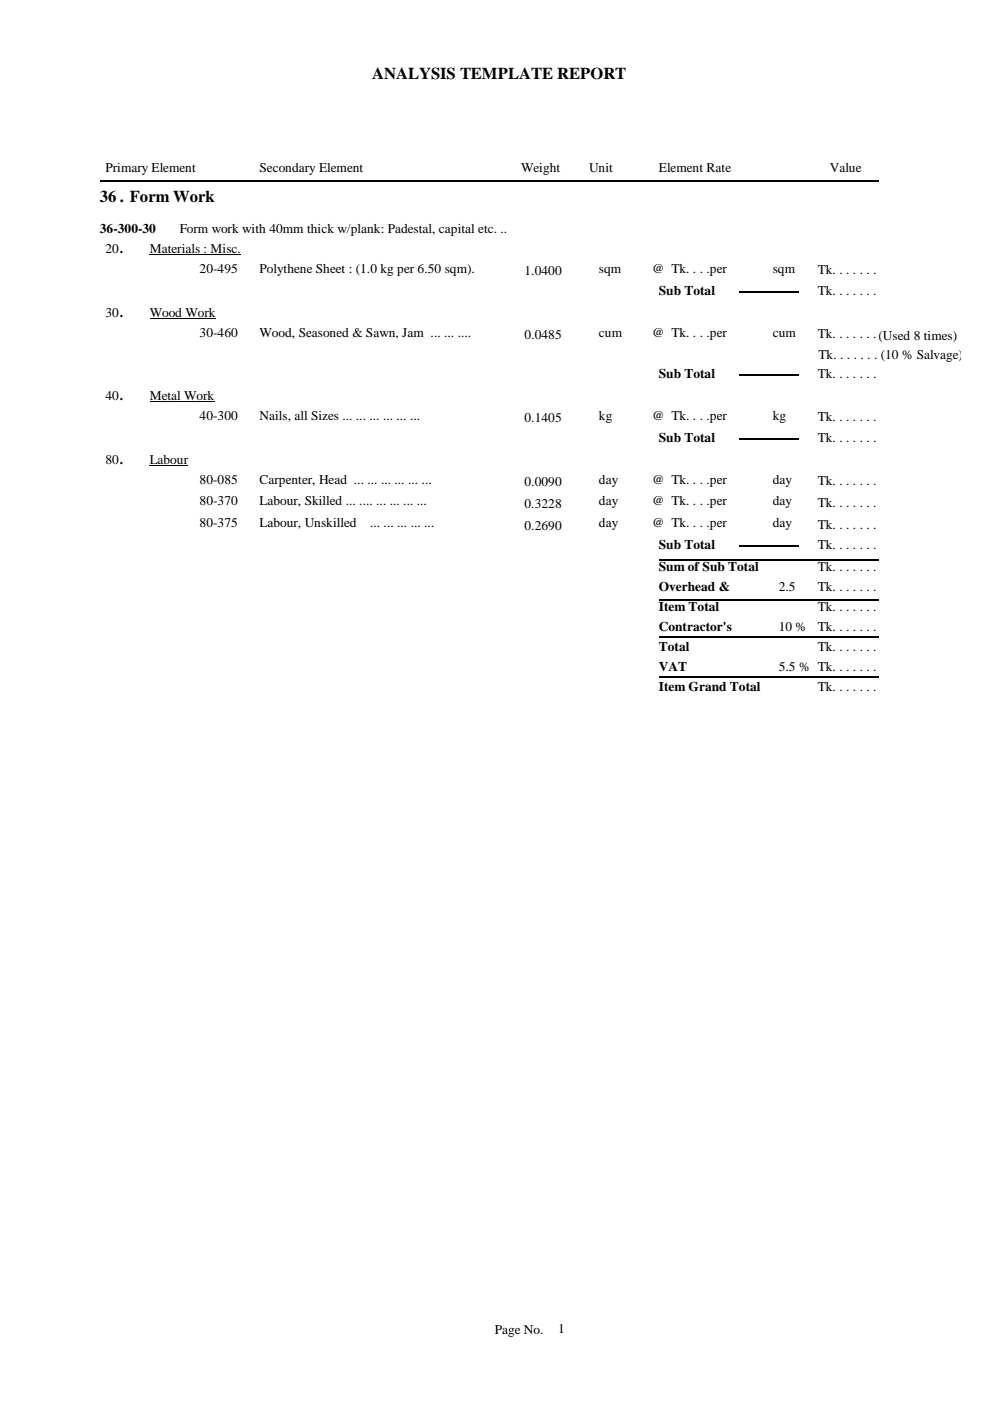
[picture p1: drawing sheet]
<svg xmlns="http://www.w3.org/2000/svg" width="210mm" height="297mm" viewBox="0 0 210 297" stroke-linecap="round" stroke-linejoin="round" font-family="sans-serif">
<defs><g id="words">
<g font-size="3.5">
<text x="78.9" y="16.7">ANALYSIS TEMPLATE REPORT</text>
<text x="21.2" y="42.8">36 . Form Work</text>
</g>
<g font-size="2.8">
<text x="22.4" y="36.6">Primary Element</text>
<text x="55" y="36.6">Secondary Element</text>
<text x="110.5" y="36.6">Weight</text>
<text x="124.9" y="36.6">Unit</text>
<text x="139.7" y="36.6">Element Rate</text>
<text x="175.9" y="36.6">Value</text>
<text x="21.2" y="49.5">36-300-30</text>
<text x="22.4" y="53.6">20.</text>
<text x="31.7" y="53.6">Materials : Misc.</text>
<text x="38.1" y="49.5">Form work with 40mm thick w/plank: Padestal, capital etc. ..</text>
<text x="42.3" y="57.9">20-495</text>
<text x="55" y="57.9">Polythene Sheet : (1.0 kg per 6.50 sqm).</text>
<text x="111.2" y="58.4">1.0400</text>
<text x="127" y="57.9">sqm</text>
<text x="138.3" y="57.9">@ Tk. . . .per</text>
<text x="163.8" y="57.9">sqm</text>
<text x="173.4" y="58.1">Tk. . . . . . .</text>
<text x="139.7" y="62.5">Sub Total</text>
<text x="173.4" y="62.5">Tk. . . . . . .</text>
<text x="22.4" y="67.2">30.</text>
<text x="31.7" y="67.2">Wood Work</text>
<text x="42.3" y="71.4">30-460</text>
<text x="55" y="71.4">Wood, Seasoned &amp; Sawn, Jam ... ... ....</text>
<text x="111.2" y="71.9">0.0485</text>
<text x="127" y="71.4">cum</text>
<text x="138.3" y="71.4">@ Tk. . . .per</text>
<text x="163.8" y="71.4">cum</text>
<text x="173.4" y="71.7">Tk. . . . . . .(Used 8 times)</text>
<text x="173.6" y="76.1">Tk. . . . . . . (10 % Salvage)</text>
<text x="139.7" y="80.1">Sub Total</text>
<text x="173.4" y="80.1">Tk. . . . . . .</text>
<text x="22.4" y="84.7">40.</text>
<text x="31.7" y="84.7">Metal Work</text>
<text x="42.3" y="89">40-300</text>
<text x="55" y="89">Nails, all Sizes ... ... ... ... ... ...</text>
<text x="111.2" y="89.5">0.1405</text>
<text x="127" y="89">kg</text>
<text x="138.3" y="89">@ Tk. . . .per</text>
<text x="163.8" y="89">kg</text>
<text x="173.4" y="89.2">Tk. . . . . . .</text>
<text x="139.7" y="93.6">Sub Total</text>
<text x="173.4" y="93.6">Tk. . . . . . .</text>
<text x="22.4" y="98.3">80.</text>
<text x="31.7" y="98.3">Labour</text>
<text x="42.3" y="102.5">80-085</text>
<text x="42.3" y="107.2">80-370</text>
<text x="55" y="102.5">Carpenter, Head ... ... ... ... ... ...</text>
<text x="55" y="107.2">Labour, Skilled ... .... ... ... ... ...</text>
<text x="111.2" y="103">0.0090</text>
<text x="111.2" y="107.7">0.3228</text>
<text x="127" y="102.5">day</text>
<text x="127" y="107.2">day</text>
<text x="138.3" y="102.5">@ Tk. . . .per</text>
<text x="138.3" y="107.2">@ Tk. . . .per</text>
<text x="163.8" y="102.5">day</text>
<text x="163.8" y="107.2">day</text>
<text x="173.4" y="102.8">Tk. . . . . . .</text>
<text x="173.4" y="107.4">Tk. . . . . . .</text>
<text x="42.3" y="111.8">80-375</text>
<text x="55" y="111.8">Labour, Unskilled</text>
<text x="78.5" y="111.8">... ... ... ... ...</text>
<text x="111.2" y="112.3">0.2690</text>
<text x="127" y="111.8">day</text>
<text x="138.3" y="111.8">@ Tk. . . .per</text>
<text x="163.8" y="111.8">day</text>
<text x="173.4" y="112.1">Tk. . . . . . .</text>
<text x="139.7" y="116.5">Sub Total</text>
<text x="173.4" y="116.5">Tk. . . . . . .</text>
<text x="139.7" y="121.1">Sum of Sub Total</text>
<text x="139.7" y="125.4">Overhead &amp;</text>
<text x="165.1" y="125.4">2.5</text>
<text x="173.4" y="125.4">Tk. . . . . . .</text>
<text x="173.4" y="121.1">Tk. . . . . . .</text>
<text x="139.7" y="128.7">Estt.</text>
<text x="139.7" y="129.6">Item Total</text>
<text x="165.1" y="128.7">%</text>
<text x="173.4" y="129.6">Tk. . . . . . .</text>
<text x="139.7" y="133.8">Contractor's</text>
<text x="139.7" y="137.2">Profit</text>
<text x="165.1" y="133.8">10 %</text>
<text x="173.4" y="133.8">Tk. . . . . . .</text>
<text x="139.7" y="138.1">Total</text>
<text x="139.7" y="142.3">VAT</text>
<text x="165.1" y="142.3">5.5 % Tk. . . . . . .</text>
<text x="173.4" y="138.1">Tk. . . . . . .</text>
<text x="139.7" y="146.5">Item Grand Total</text>
<text x="173.4" y="146.5">Tk. . . . . . .</text>
<text x="104.9" y="282.7">Page No.</text>
<text x="118.3" y="282.6">1</text>
</g>
</g></defs>
<path d="M21.2 38.3h165.1M156.6 79.4h12.7M156.6 61.9h12.7M156.6 93h12.7M139.7 118.6h46.6M156.6 115.9h12.7M139.7 135.1h46.6M139.7 127.1h46.6M139.7 143.5h46.6" fill="none" stroke="#000" stroke-width=".34"/>
<path d="M31.7 54h19.4M31.7 67.5h14M31.7 85.1h13.8M31.7 98.6h8.2" fill="none" stroke="#000" stroke-width=".21"/>
<use href="#words"/>
</svg>
